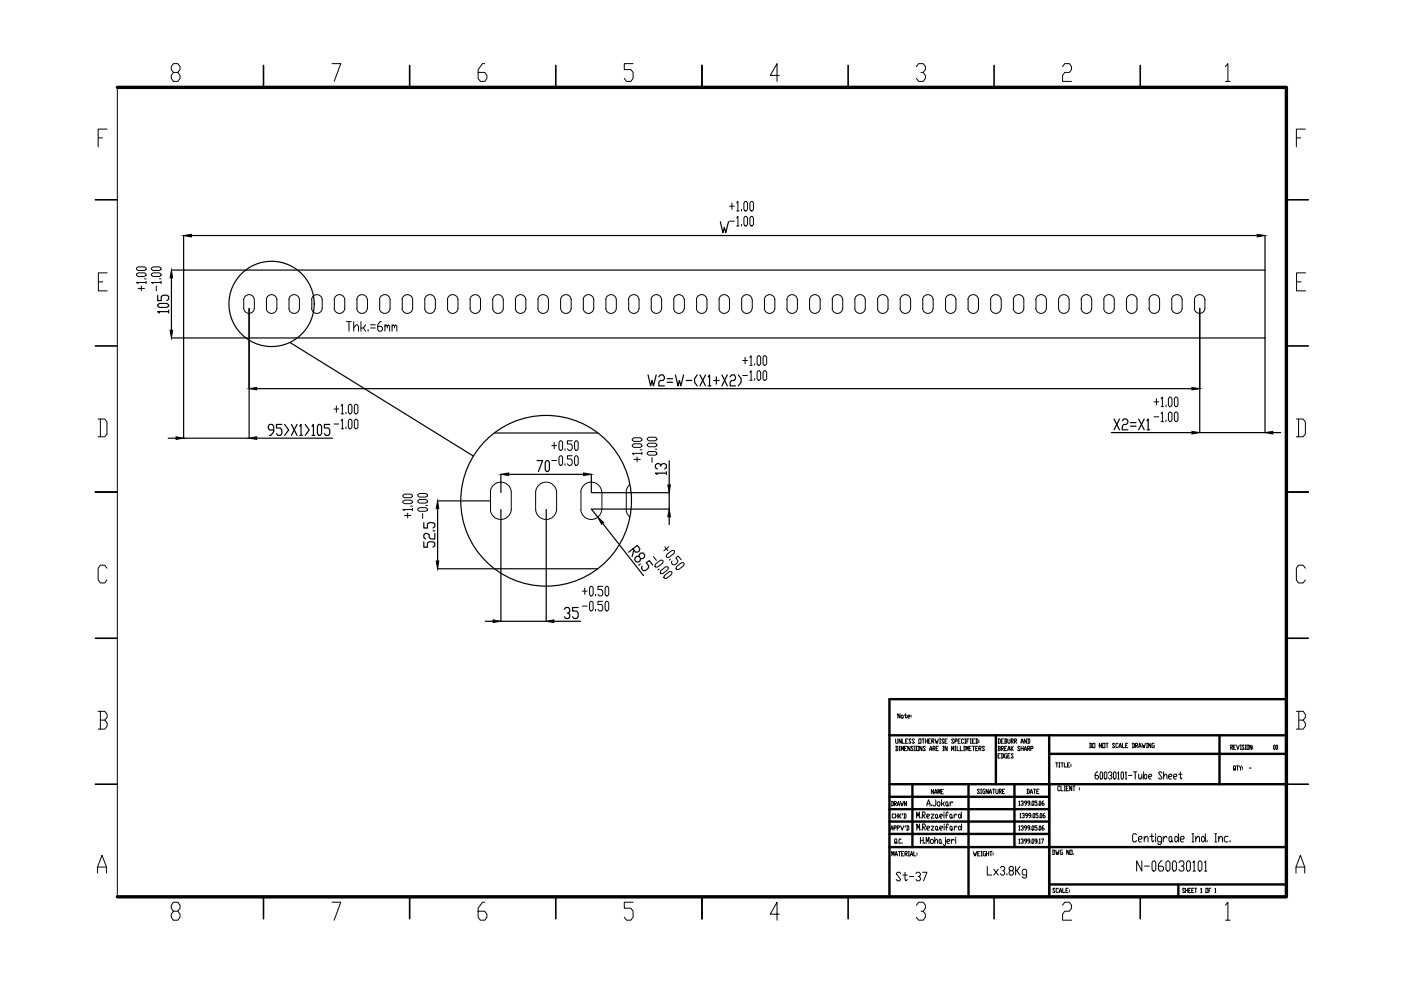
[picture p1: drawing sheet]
<svg xmlns="http://www.w3.org/2000/svg" width="297mm" height="210mm" viewBox="0 0 297 210" stroke-linecap="round" stroke-linejoin="round" font-family="sans-serif">
<!-- layer: 0 -->
<g fill="none" stroke="#000" stroke-width=".21">
<path d="M24.9 18.5v171.6M36.8 15.4l-.5-.6v-.7l.5-.6h.9l.5 .6v.7l-.5 .6h-.9l-.5 .6v.6l.5 .7h.9l.5-.7v-.6l-.5-.6M70.4 13.5h1.8l-1.3 3.8M102.8 13.5h-.5l-.9 1.3v1.8l.4 .7h1l.4-.7v-.6l-.4-.6h-1.4M134.2 13.5h-1.8v1.3h1.4l.4 .6v1.2l-.4 .7h-1l-.4-.7M165.2 16h-1.9l1.4-2.5v3.8M194.3 14.1l.5-.6h.9l.5 .6v.7l-.5 .6h-.4M195.7 15.4l.5 .6v.6l-.5 .7h-.9l-.5-.7M225.3 14.1l.4-.6h1l.5 .6v.7l-.5 .6h-1l-.4 .6v1.3h1.9M259.8 14.1l.5-.6v3.8M259.8 17.3h1M20.8 29.2h.9"/>
<path d="M22.7 27.4h-1.9v3.7M274.9 29.2h.9M276.8 27.4h-1.9v3.7M20.9 59.8h.9M22.7 57.9h-1.8v3.8h1.8M28.9 58.1l.4-.2h1.3l.4 .2v.3l-.4 .2h-1.3l-.4-.2zM28.9 56.8l.4-.2h1.3l.4 .2v.3l-.4 .2h-1.3l-.4-.2zM30.6 59.1h.4M31 59.9h-2.1l.4 .2M31 59.6v.5M32.1 58.1l.4-.2h1.3l.3 .2v.3l-.3 .2h-1.3l-.4-.2zM32.1 56.8l.4-.2h1.3l.3 .2v.3l-.3 .2h-1.3l-.4-.2z"/>
<path d="M33.8 59.1h.3M34.1 59.9h-2l.4 .2M34.1 59.6v.5M154.7 43.7h1M154.7 46.9h1M155.2 43v1.4M156.2 43l.2-.3v2M156.2 46.2l.2-.3v2M156.2 44.7h.5M156.2 47.9h.5M157.2 44.4v.3M157.2 47.6v.3"/>
<path d="M158 42.7h.2l.3 .3v1.4l-.3 .3h-.2l-.3-.3v-1.4zM158 45.9h.2l.3 .3v1.4l-.3 .3h-.2l-.3-.3v-1.4zM159.2 42.7h.3l.3 .3v1.4l-.3 .3h-.3l-.2-.3v-1.4zM159.2 45.9h.3l.3 .3v1.4l-.3 .3h-.3l-.2-.3v-1.4zM274.9 59.8h1M276.8 57.9h-1.9v3.8h1.9M29.3 61.2h1.3M30 60.6v1.1M33.1 60.6v1.1M51.7 63.5v1.9a1.12 1.12 0 0 0 1.1 1 1.12 1.12 0 0 0 1.1-1v-1.9M51.7 63.5a1.12 1.12 0 0 1 1.1-1 1.12 1.12 0 0 1 1.1 1M56.5 63.5a1.12 1.12 0 0 1 1.1-1 1.12 1.12 0 0 1 1.1 1"/>
<path d="M56.5 63.5v1.9M58.7 63.5v1.9a1.12 1.12 0 0 1-1.1 1 1.12 1.12 0 0 1-1.1-1M61.2 63.5a1.12 1.12 0 0 1 1.2-1 1.12 1.12 0 0 1 1.1 1M61.3 63.5v1.9M63.5 63.5v1.9a1.12 1.12 0 0 1-1.1 1 1.12 1.12 0 0 1-1.2-1M66.1 63.5a1.12 1.12 0 0 1 1.1-1 1.12 1.12 0 0 1 1.1 1M66.1 63.5v1.9M68.3 63.5v1.9a1.12 1.12 0 0 1-1.1 1 1.12 1.12 0 0 1-1.1-1M70.9 63.5a1.12 1.12 0 0 1 1.1-1 1.12 1.12 0 0 1 1.1 1M70.9 63.5v1.9M73.1 63.5v1.9a1.12 1.12 0 0 1-1.1 1 1.12 1.12 0 0 1-1.1-1M73.5 68.2h1"/>
<path d="M74 68.2v2M75 69.5l.5-.6h.3l.2 .3v1M75 68.2v2M75.6 65.4a1.12 1.12 0 0 0 1.2 1 1.12 1.12 0 0 0 1.1-1M75.6 63.5a1.12 1.12 0 0 1 1.2-1 1.12 1.12 0 0 1 1.1 1M75.7 63.5v1.9M76.5 68.2v2M77 69.5l.5 .7M77.5 68.9l-.5 .6h-.5M77.9 63.5v1.9M78 69.9v.3M78.6 68.9h1"/>
<path d="M78.6 69.5h1M80.5 63.5a1.12 1.12 0 0 1 1.1-1 1.12 1.12 0 0 1 1.1 1M80.5 63.5v1.9M80.8 68.2h-.2l-.5 .7v1l.2 .3h.5l.3-.3v-.4l-.3-.3h-.7M81.6 69.2l.3-.3 .2 .3v.3M81.6 68.9v1.3M82.1 69.2l.3-.3 .2 .3v1M82.7 63.5v1.9a1.12 1.12 0 0 1-1.1 1 1.12 1.12 0 0 1-1.1-1M83.1 69.2l.3-.3 .2 .3v.3M83.1 68.9v1.3M83.6 69.2l.3-.3 .2 .3v1M85.2 63.5a1.12 1.12 0 0 1 1.2-1 1.12 1.12 0 0 1 1.1 1"/>
<path d="M85.3 63.5v1.9M87.5 63.5v1.9a1.12 1.12 0 0 1-1.1 1 1.12 1.12 0 0 1-1.2-1M90 63.5a1.12 1.12 0 0 1 1.2-1 1.12 1.12 0 0 1 1.1 1M90.1 63.5l-.1 1.9a1.12 1.12 0 0 0 1.2 1 1.12 1.12 0 0 0 1.1-1M92.3 63.5v1.9M94.9 63.5a1.12 1.12 0 0 1 1.1-1 1.12 1.12 0 0 1 1.1 1M94.9 63.5v1.9a1.12 1.12 0 0 0 1.1 1 1.12 1.12 0 0 0 1.1-1v-1.9M99.6 63.5a1.12 1.12 0 0 1 1.2-1 1.12 1.12 0 0 1 1.1 1M99.7 63.5v1.9M101.9 63.5v1.9a1.12 1.12 0 0 1-1.1 1 1.12 1.12 0 0 1-1.2-1M104.5 63.5v1.9a1.12 1.12 0 0 0 1.1 1 1.12 1.12 0 0 0 1.1-1v-1.9M104.5 63.5a1.12 1.12 0 0 1 1.1-1 1.12 1.12 0 0 1 1.1 1"/>
<path d="M109.3 63.5a1.12 1.12 0 0 1 1.1-1 1.12 1.12 0 0 1 1.1 1M109.3 63.5v1.9M111.5 63.5v1.9a1.12 1.12 0 0 1-1.1 1 1.12 1.12 0 0 1-1.1-1M114 63.5a1.12 1.12 0 0 1 1.2-1 1.12 1.12 0 0 1 1.1 1M114.1 63.5v1.9M116.3 63.5v1.9a1.12 1.12 0 0 1-1.1 1 1.12 1.12 0 0 1-1.2-1M118.9 63.5v1.9a1.12 1.12 0 0 0 1.1 1 1.12 1.12 0 0 0 1.1-1v-1.9M118.9 63.5a1.12 1.12 0 0 1 1.1-1 1.12 1.12 0 0 1 1.1 1M123.6 63.5a1.12 1.12 0 0 1 1.2-1 1.12 1.12 0 0 1 1.1 1M123.7 63.5l-.1 1.9a1.12 1.12 0 0 0 1.2 1 1.12 1.12 0 0 0 1.1-1v-1.9M128.4 63.5a1.12 1.12 0 0 1 1.1-1 1.12 1.12 0 0 1 1.2 1M128.5 63.5v1.9"/>
<path d="M130.7 63.5v1.9a1.12 1.12 0 0 1-1.2 1 1.12 1.12 0 0 1-1.1-1M133.3 63.5a1.12 1.12 0 0 1 1.1-1 1.12 1.12 0 0 1 1.1 1M133.3 63.5v1.9M135.5 63.5v1.9a1.12 1.12 0 0 1-1.1 1 1.12 1.12 0 0 1-1.1-1M138 65.4a1.12 1.12 0 0 0 1.2 1 1.12 1.12 0 0 0 1.1-1M138 63.5a1.12 1.12 0 0 1 1.2-1 1.12 1.12 0 0 1 1.1 1M138.1 63.5v1.9M140.3 63.5v1.9M142.8 65.4a1.12 1.12 0 0 0 1.1 1 1.12 1.12 0 0 0 1.2-1M142.8 63.5a1.12 1.12 0 0 1 1.1-1 1.12 1.12 0 0 1 1.2 1M142.9 63.5v1.9M145.1 63.5v1.9"/>
<path d="M147.6 63.5a1.12 1.12 0 0 1 1.2-1 1.12 1.12 0 0 1 1.1 1M147.7 63.5l-.1 1.9a1.12 1.12 0 0 0 1.2 1 1.12 1.12 0 0 0 1.1-1v-1.9M152.4 63.5a1.12 1.12 0 0 1 1.2-1 1.12 1.12 0 0 1 1.1 1M152.5 63.5v1.9M154.7 63.5v1.9a1.12 1.12 0 0 1-1.1 1 1.12 1.12 0 0 1-1.2-1M157.2 65.4a1.12 1.12 0 0 0 1.1 1 1.12 1.12 0 0 0 1.2-1M157.2 63.5a1.12 1.12 0 0 1 1.1-1 1.12 1.12 0 0 1 1.2 1M157.3 63.5v1.9M157.5 76.4h1M157.5 79.6h1M158 75.8v1.3M159 75.8l.2-.4v2.1"/>
<path d="M159 78.9l.2-.3v2M159 77.5h.5M159.5 63.5v1.9M160 77.1v.4M160.8 75.4h.2l.3 .4v1.3l-.3 .4h-.2l-.3-.4v-1.3zM160.8 78.6h.2l.3 .3v1.4l-.3 .3h-.2l-.3-.3v-1.4zM162 75.4h.3l.2 .4v1.3l-.2 .4h-.3l-.2-.4v-1.3zM162 78.6h.3l.2 .3v1.4l-.2 .3h-.3l-.2-.3v-1.4zM162 63.5a1.12 1.12 0 0 1 1.2-1 1.12 1.12 0 0 1 1.1 1M162.1 63.5v1.9M164.3 63.5v1.9a1.12 1.12 0 0 1-1.1 1 1.12 1.12 0 0 1-1.2-1M166.8 63.5a1.12 1.12 0 0 1 1.1-1 1.12 1.12 0 0 1 1.2 1"/>
<path d="M166.9 63.5v1.9M169.1 63.5v1.9a1.12 1.12 0 0 1-1.2 1 1.12 1.12 0 0 1-1.1-1M171.6 63.5v1.9a1.12 1.12 0 0 0 1.2 1 1.12 1.12 0 0 0 1.1-1v-1.9M171.6 63.5a1.12 1.12 0 0 1 1.2-1 1.12 1.12 0 0 1 1.1 1M176.4 63.5a1.12 1.12 0 0 1 1.2-1 1.12 1.12 0 0 1 1.1 1M176.5 63.5l-.1 1.9a1.12 1.12 0 0 0 1.2 1 1.12 1.12 0 0 0 1.1-1v-1.9M181.2 63.5a1.12 1.12 0 0 1 1.1-1 1.12 1.12 0 0 1 1.2 1M181.3 63.5v1.9M183.5 63.5v1.9a1.12 1.12 0 0 1-1.2 1 1.12 1.12 0 0 1-1.1-1M186 63.5a1.12 1.12 0 0 1 1.2-1 1.12 1.12 0 0 1 1.1 1M186.1 63.5v1.9M188.3 63.5v1.9a1.12 1.12 0 0 1-1.1 1 1.12 1.12 0 0 1-1.2-1"/>
<path d="M190.8 63.5a1.12 1.12 0 0 1 1.1-1 1.12 1.12 0 0 1 1.2 1M190.9 63.5v1.9M193.1 63.5v1.9a1.12 1.12 0 0 1-1.2 1 1.12 1.12 0 0 1-1.1-1M195.6 63.5a1.12 1.12 0 0 1 1.1-1 1.12 1.12 0 0 1 1.1 1M195.7 63.5v1.9M197.9 63.5l-.1 1.9a1.12 1.12 0 0 1-1.1 1 1.12 1.12 0 0 1-1.1-1M200.4 63.5a1.12 1.12 0 0 1 1.2-1 1.12 1.12 0 0 1 1.1 1M200.5 63.5v1.9M202.7 63.5v1.9a1.12 1.12 0 0 1-1.1 1 1.12 1.12 0 0 1-1.2-1M205.2 63.5a1.12 1.12 0 0 1 1.1-1 1.12 1.12 0 0 1 1.2 1M205.3 63.5l-.1 1.9a1.12 1.12 0 0 0 1.1 1 1.12 1.12 0 0 0 1.2-1v-1.9M210 65.4a1.12 1.12 0 0 0 1.1 1 1.12 1.12 0 0 0 1.1-1"/>
<path d="M210 63.5a1.12 1.12 0 0 1 1.1-1 1.12 1.12 0 0 1 1.1 1M210 63.5v1.9M212.3 63.5v1.9M214.8 63.5a1.12 1.12 0 0 1 1.1-1 1.12 1.12 0 0 1 1.2 1M214.9 63.5v1.9M217.1 63.5v1.9a1.12 1.12 0 0 1-1.2 1 1.12 1.12 0 0 1-1.1-1M219.6 63.5a1.12 1.12 0 0 1 1.1-1 1.12 1.12 0 0 1 1.2 1M219.7 63.5v1.9M221.9 63.5v1.9a1.12 1.12 0 0 1-1.2 1 1.12 1.12 0 0 1-1.1-1M224.4 63.5v1.9a1.12 1.12 0 0 0 1.2 1 1.12 1.12 0 0 0 1.1-1v-1.9M224.4 63.5a1.12 1.12 0 0 1 1.2-1 1.12 1.12 0 0 1 1.1 1M229.2 63.5a1.12 1.12 0 0 1 1.1-1 1.12 1.12 0 0 1 1.2 1"/>
<path d="M229.3 63.5l-.1 1.9a1.12 1.12 0 0 0 1.1 1 1.12 1.12 0 0 0 1.2-1v-1.9M234 63.5a1.12 1.12 0 0 1 1.1-1 1.12 1.12 0 0 1 1.1 1M234 63.5v1.9M236.2 63.5v1.9a1.12 1.12 0 0 1-1.1 1 1.12 1.12 0 0 1-1.1-1M238.8 63.5v1.9a1.12 1.12 0 0 0 1.2 1 1.12 1.12 0 0 0 1.1-1v-1.9M238.8 63.5a1.12 1.12 0 0 1 1.2-1 1.12 1.12 0 0 1 1.1 1M243.6 63.5a1.12 1.12 0 0 1 1.1-1 1.12 1.12 0 0 1 1.2 1M243.7 63.5v1.9M245.9 63.5v1.9a1.12 1.12 0 0 1-1.2 1 1.12 1.12 0 0 1-1.1-1M248.4 63.5a1.12 1.12 0 0 1 1.1-1 1.12 1.12 0 0 1 1.1 1M248.4 63.5v1.9M250.6 63.5v1.9a1.12 1.12 0 0 1-1.1 1 1.12 1.12 0 0 1-1.1-1"/>
<path d="M253.2 63.5a1.12 1.12 0 0 1 1.1-1 1.12 1.12 0 0 1 1.2 1M253.3 63.5v1.9M255.5 63.5v1.9a1.12 1.12 0 0 1-1.2 1 1.12 1.12 0 0 1-1.1-1M20.8 88.8h1.4l.5 .7v2.5l-.5 .6h-1.4M21.3 88.8v3.8M70.8 86.7h1M70.8 89.9h1M71.3 86v1.4M72.3 86l.3-.3v2M72.3 89.2l.3-.3v2M72.3 87.7h.5M72.3 90.9h.5"/>
<path d="M73.3 87.4v.3M73.3 90.6v.3M74.1 85.7h.3l.2 .3v1.4l-.2 .3h-.3l-.2-.3v-1.4zM74.1 88.9h.3l.2 .3v1.4l-.2 .3h-.3l-.2-.3v-1.4zM75.4 85.7h.2l.3 .3v1.4l-.3 .3h-.2l-.3-.3v-1.4zM75.4 88.9h.2l.3 .3v1.4l-.3 .3h-.2l-.3-.3v-1.4zM117 94.5h1M117 97.6h1M117.5 93.8v1.4M118.8 93.5h.2l.3 .3v1.4l-.3 .3h-.2l-.3-.3v-1.4zM118.8 96.6h.2l.3 .4v1.3l-.3 .4h-.2l-.3-.4v-1.3zM119.8 95.2v.3"/>
<path d="M119.8 98.3v.4M121.3 93.5h-1v.6h.8l.2 .4v.7l-.2 .3h-.5l-.3-.3M121.3 96.6h-1v.7h.8l.2 .3v.7l-.2 .4h-.5l-.3-.4M122.1 93.5h.2l.3 .3v1.4l-.3 .3h-.2l-.3-.3v-1.4zM122.1 96.6h.2l.3 .4v1.3l-.3 .4h-.2l-.3-.4v-1.3zM134.1 94.3l.3-.2h1.3l.4 .2v.3l-.4 .3h-1.3l-.3-.3zM134.1 93.1l.3-.3h1.3l.4 .3v.2l-.4 .3h-1.3l-.3-.3zM134.4 97.4h1.3M135.1 96.9v1M135.7 95.4h.4M136.1 96.1h-2l.3 .3M136.1 95.9v.5"/>
<path d="M137.2 96l.4-.3h1.3l.4 .3v.3l-.4 .2h-1.3l-.4-.2zM137.2 94.2l.4-.2h1.3l.4 .2v.3l-.4 .2h-1.3l-.4-.2zM137.2 92.9l.4-.2h1.3l.4 .2v.3l-.4 .3h-1.3l-.4-.3zM138.2 97v1M138.9 95.2h.4M159 80.6h.5M160 80.3v.3M244.7 85.2h1M244.7 88.4h1M245.2 84.5v1.4M246.2 84.5l.3-.3v2M246.2 87.7l.3-.3v2"/>
<path d="M246.2 86.2h.5M246.2 89.4h.5M247.2 85.9v.3M247.2 89.1v.3M248 84.2h.2l.3 .3v1.4l-.3 .3h-.2l-.3-.3v-1.4zM248 87.4h.2l.3 .3v1.4l-.3 .3h-.2l-.3-.3v-1.4zM249.2 84.2h.3l.3 .3v1.4l-.3 .3h-.3l-.2-.3v-1.4zM249.2 87.4h.3l.3 .3v1.4l-.3 .3h-.3l-.2-.3v-1.4zM274.9 88.8h1.4l.5 .7v2.5l-.5 .6h-1.4M275.3 88.8v3.8M85.4 106.3l.4-.3h1.3l.3 .3v.2l-.3 .3h-1.3l-.4-.3zM85.4 105l.4-.2h1.3l.3 .2v.3l-.3 .2h-1.3l-.4-.2z"/>
<path d="M85.8 109.3h1.3M86.4 108.8v1M87.1 107.3h.3M87.4 108h-2l.4 .3M87.4 107.8v.5M88.6 107.9l.3-.3h1.4l.3 .3v.2l-.3 .3h-1.4l-.3-.3zM88.6 106.2l.3-.3h1.4l.3 .3v.2l-.3 .3h-1.4l-.3-.3zM88.6 104.9l.3-.3h1.4l.3 .3v.2l-.3 .3h-1.4l-.3-.3zM89.6 108.9v1M90.3 107.2h.3M104 108a2.22 2.22 0 0 0 2.2 2.1 2.22 2.22 0 0 0 2.2-2.1M104 104.3a2.22 2.22 0 0 1 2.2-2.1 2.22 2.22 0 0 1 2.2 2.1v3.8"/>
<path d="M104 104.3v3.8M113.6 108.1v-3.8a2.22 2.22 0 0 1 2.2-2.1 2.22 2.22 0 0 1 2.2 2.1v3.8M113.6 108a2.22 2.22 0 0 0 2.2 2.1 2.22 2.22 0 0 0 2.2-2.1M123.1 108a2.22 2.22 0 0 0 2.3 2.1 2.22 2.22 0 0 0 2.2-2.1M123.1 104.3a2.22 2.22 0 0 1 2.3-2.1 2.22 2.22 0 0 1 2.2 2.1M123.2 104.3v3.8M127.6 104.3v3.8M132.7 108l.2 .7 .6 .9M132.8 104.3v3.8M133.5 102.8l-.6 .8-.2 .7M138.5 118l.7 .8M139 119.6l1-.8h.4l.2 .2-.1 .4-1.1 .8-.4 .1-.2-.3z"/>
<path d="M141 115.9l.6 .8M141.4 117.5l1-.8h.5l.1 .2-.1 .4-1.1 .9h-.4l-.1-.2zM141.8 115.9l-1.1 .9M142.1 118.6l-.2 .2M144.4 118.7l-.6-.8-.5 .4 .4 .6-.1 .4-.5 .4h-.4l-.3-.3 .1-.5M22.7 120.5l-.5-.7h-.9l-.5 .7v2.5l.5 .6h.9l.5-.6M123.5 125.3h1M123.5 128.5h1M124 124.7v1.3M125.3 124.3h.2l.3 .4v1.3l-.3 .4h-.2l-.3-.4v-1.3zM125.3 127.5h.2l.3 .3v1.4l-.3 .3h-.2l-.3-.3v-1.4zM126.3 126v.4"/>
<path d="M126.3 129.2v.3M127.8 124.3h-1v.7h.7l.3 .3v.7l-.3 .4h-.5l-.2-.4M127.8 127.5h-1v.7h.7l.3 .3v.7l-.3 .3h-.5l-.2-.3M128.6 124.3h.2l.3 .4v1.3l-.3 .4h-.2l-.3-.4v-1.3zM128.6 127.5h.2l.3 .3v1.4l-.3 .3h-.2l-.3-.3v-1.4zM139.8 120.6l-.3 .2M140.1 121l1-.8h.4l.2 .2-.1 .4-1.1 .8-.4 .1-.1-.3zM140.9 122l1-.8h.5l.1 .2-.1 .4-1.1 .8h-.4l-.2-.2zM143.4 120.2l1.1-.9h.4l.2 .2-.1 .4-1.1 .9h-.4l-.2-.2zM276.8 120.5l-.5-.7h-1l-.4 .7v2.5l.4 .6h1l.5-.6M20.8 150.8h1.4l.5 .7v.6l-.5 .6M21.3 152.7h.9l.5 .6v.7l-.5 .6h-1.4"/>
<path d="M21.3 150.8v3.8M189.9 156.7v.8l.1 .1 .4-.1v-.8M189.9 158.2h.4l.1 .2-.1 .8h-.4M190 158.2v1M190.6 158.2h.2M190.6 159.2h.2M190.7 158.2v1M190.8 151.3v1l-.4-1v1M191.1 156.7v.9l-.5-.9v.9M191.1 159.2v-1l.2 .7 .2-.7v1M191.2 151.6h.2l.1 .2-.1 .5-.4-.2zM191.3 156.7v.9h.5"/>
<path d="M191.8 158.7h.2M191.8 151.6h.4M192 151.3v.8l.1 .2 .1-.2M192 157.1h.2M192.2 158.2h-.4v1h.4M192.4 151.9h.4v-.3l-.4 .2 .2 .5h.2M192.5 156.7h-.5v.9h.5M192.9 158.2v1l-.4-1v1M193.2 156.8l-.2-.1-.3 .1 .5 .7-.2 .1-.3-.1M193.2 151.6v.2M193.2 151.9v.2M193.6 158.4l-.3-.2-.1 .2 .4 .6-.1 .2-.3-.2"/>
<path d="M193.9 156.8l-.4-.1-.1 .1 .5 .7-.2 .1-.3-.1M193.9 158.2h.2M193.9 159.2h.2M194 158.2v1M194.3 158.2h.5v1h-.5zM194.8 156.7h.5v.9h-.5zM195.5 158.2v1l-.5-1v1M195.5 156.7h.4M195.7 156.7v.9M196.2 158.4l-.4-.2-.1 .2 .5 .6-.1 .2h-.3l-.1-.2M196.2 157.1h.4M196.2 156.7v.9"/>
<path d="M196.6 156.7v.9M196.9 157.1h.2M197.1 159.2l.2-1 .3 1M197.1 158.9h.5M197.3 156.7h-.4v.9h.4M197.6 157.1h.3v-.4h-.3v.9M197.7 157.1l.3 .5M197.8 158.7h.3l.2-.2-.2-.3h-.3v1M197.9 158.7l.4 .5M198.3 156.7l.2 .9 .1-.5 .1 .5 .3-.9M198.5 158.7h.2M199 158.2h-.5v1h.5"/>
<path d="M199.2 157.6h.2M199.2 156.7h.2M199.3 156.7v.9M199.9 158.2h.2M199.9 159.2h.2M200 158.2v1M200.1 156.8l-.1-.1-.3 .1 .4 .7-.1 .1-.3-.1M200.3 157.1h.3M200.8 156.7h-.5v.9h.5M200.8 158.2v1l-.5-1v1M201.7 159.2v-1l.3 .7 .2-.7v1M202.2 156.8l-.1-.1-.4 .1 .5 .7-.1 .1-.4-.1"/>
<path d="M202.5 157.1l.4-.1-.1-.3h-.3v.9M202.5 158.2h.2M202.5 159.2h.2M202.6 158.2v1M202.9 158.2v1h.5M203.1 157.1h.3M203.6 156.7h-.5v.9h.5M203.6 158.2v1h.5M204.3 156.8l-.1-.1h-.3v.1v.8l.4-.1M204.3 158.2h.2M204.3 159.2h.2M204.4 158.2v1"/>
<path d="M204.5 157.6h.3M204.5 156.7h.3M204.7 156.7v.9M204.8 159.2v-1l.2 .7 .3-.7v1M205 157.1h.3M205.5 156.7h-.5v.9M205.5 158.7h.2M205.7 157.6h.2M205.7 156.7h.2M205.8 156.7v.9M205.9 158.2h-.4v1h.4M206.2 157.1h.2"/>
<path d="M206.2 158.2h.5M206.4 158.2v1M206.7 156.7h-.5v.9h.5M206.9 156.7h.3l.1 .1v.7l-.4 .1M206.9 158.7h.2M207 156.7v.9M207.3 158.2h-.4v1h.4M207.5 158.7h.4v-.5h-.4v1M207.5 157v.1M207.5 157.3v.2M207.7 158.7l.3 .5M208.7 158.4l-.3-.2-.1 .2 .4 .6-.1 .2-.3-.2"/>
<path d="M211.6 156.7h.3l.2 .1v.7l-.5 .1M211.6 158.2h.3l.2 .2-.2 .3M211.7 158.7h.2l.2 .3-.2 .2h-.3M211.7 156.7v.9M211.7 158.2v1M212.1 159.8h-.5v.9h.5M212.3 158.7h.3l.2-.2-.2-.3h-.3v1M212.3 159.8l.5 .1v.7l-.2 .1h-.3M212.3 157.1h.2M212.4 158.7l.4 .5M212.4 159.8v.9M212.8 156.7h-.5v.9h.5"/>
<path d="M213 156.7h.3l.2 .1-.2 .3M213 158.7h.2M213.1 157.1h.2l.2 .4-.5 .1M213.1 156.7v.9M213.5 158.2h-.5v1h.5M213.5 159.8l-.5 .1 .1 .8h.4v-.4h-.2M213.7 156.7v.8l.1 .1 .4-.1v-.8M213.7 159.2l.2-1 .3 1M213.7 158.9h.5M214.2 159.8h-.5v.9h.5M214.4 157.1h.3v-.4h-.3v.9M214.4 158.2v1"/>
<path d="M214.5 157.1l.3 .5M214.5 158.7l.3 .5M214.8 158.2l-.4 .5M214.8 159.9l-.1-.1-.3 .1 .4 .7-.1 .1h-.2l-.1-.1M215.1 157.1l.4-.1-.1-.3h-.3v.9M215.2 157.1l.3 .5M216.2 158.4l-.1-.2-.3 .2 .4 .6-.1 .2-.3-.2M216.5 157.6l.2-.9 .2 .9M216.5 158.7h.4M216.5 157.3h.4M216.5 158.2v1M216.9 158.2v1"/>
<path d="M217.2 159.2l.2-1 .2 1M217.2 158.9h.4M217.6 156.7v.9l-.4-.9v.9M217.9 156.7h.3l.1 .1v.7l-.4 .1M217.9 158.7h.3l.1-.2-.1-.3h-.3v1M218 156.7v.9M218 158.7l.3 .5M218.6 158.7h.3v-.5h-.3v1M231 157.6h.3l.2 .2v.6l-.2 .1h-.3M231.1 157.6v.9M231.7 157.6h.4v.9h-.4zM233.5 157.6v.9l-.4-.9v.9"/>
<path d="M233.8 157.6h.5v.9h-.5zM234.5 157.6h.4M234.7 157.6v.9M236.3 157.8l-.3-.2-.1 .2 .4 .6-.1 .1-.3-.1M237.1 157.8l-.2-.2h-.2l-.1 .2 .1 .7 .4-.1M237.3 158.5l.2-.9 .2 .9M237.3 158.2h.4M238 157.6v.9h.4M238.7 158.1h.2M239.1 157.6h-.4v.9h.4M240.1 157.6h.3l.1 .2v.6l-.1 .1h-.3M240.2 157.6v.9"/>
<path d="M240.7 158.1h.4v-.5h-.4v.9M240.9 158.1l.3 .4M241.5 158.5l.2-.9 .2 .9M241.5 158.2h.4M242.1 157.6l.3 .9 .1-.4 .1 .4 .3-.9M243.1 157.6h.2M243.1 158.5h.2M243.2 157.6v.9M244 157.6v.9l-.5-.9v.9M244.7 157.6h-.4l-.1 .2 .1 .7h.4v-.4h-.1M260.9 158.4h.4v-.4h-.4v.9M261.1 158.4l.3 .5"/>
<path d="M261.6 158.4h.2M261.9 158h-.3v.9h.3M262.2 158l.3 .9 .2-.9M263 158.9h.2M263 158h.2M263.1 158v.9M263.8 158.1l-.1-.1-.3 .1 .4 .6-.1 .2-.3-.2M264 158.9h.2M264 158h.2M264.1 158v.9M264.4 158h.4v.9h-.4zM265.4 158v.9l-.4-.9v.9"/>
<path d="M265.6 158.3v.1M265.6 158.6v.1M270 158.1l.2-.1 .2 .1-.2 .8-.2-.2zM270.7 158l.2 .1-.2 .8-.2-.2zM274.9 150.8h1.4l.5 .7v.6l-.5 .6M275.4 152.7h.9l.5 .6v.7l-.5 .6h-1.4M275.4 150.8v3.8M188.8 176l.3-.9 .2 .9M188.8 175.7h.5M189 169.9h.3l.1 .2v.6l-.1 .1h-.3M189.1 169.9v.9M189.6 175.5h.3l.1-.1-.1-.3h-.3v.9"/>
<path d="M189.6 170.4l.5-.1-.2-.4h-.3v.9M189.6 172.7l-.1-.2-.3 .2 .1 .8 .3-.2M189.7 170.4l.4 .4M189.9 178.5l.1 .2-.2 .1v-.9l.3 .1-.1 .7 .1 .1M189.9 172.5v1M189.9 173h.5M190.2 175.5h.4l.1-.1-.1-.3h-.4v.9M190.3 170.8l.2-.9 .2 .9M190.3 170.5h.4M190.4 172.5v1M190.4 178.7v.1M190.6 172.5v1"/>
<path d="M190.7 173l.3 .5M190.9 169.9l.2 .9 .1-.4 .1 .4 .2-.9M191 175.1l.3 .9 .3-.9M191 172.5l-.4 .5M191 178v-.1h-.3l-.1 .1v.7l.1 .1 .3-.1M191.3 178.7v.1M191.4 172.5l-.1 .3M191.6 172.5h.4l.1 .2v.6l-.1 .2h-.4M191.8 172.5v1M192 175.1l-.1 .3M192.2 169.9v.9l-.4-.9v.9M192.2 175.1h.4l.1 .1v.6l-.1 .2h-.4"/>
<path d="M192.3 175.1v.9M194.3 173.5v-1.3l.3 .8 .3-.8v1.3M194.4 176v-1.3l.3 .9 .3-.9v1.3M195.1 177.5v1.3M195.1 178.2h.6M195.3 173.3v.2M195.3 175.8v.2M195.6 172.8h.4l.2-.2-.2-.4h-.4v1.3M195.6 175.4h.4l.2-.2-.2-.5h-.4v1.3M195.7 172.8l.5 .7M195.7 177.5v1.3M195.7 175.4l.5 .6"/>
<path d="M196 178.6v.2M196.4 178.8v-1.3l.3 .9 .3-.9v1.3M196.5 173h.4l.2-.2-.2-.2h-.3l-.1 .2 .1 .7h.3M196.5 175.6h.5l.1-.2-.1-.2h-.3l-.2 .2v.4l.2 .2h.3M196.5 170.9v-.5l.4-.8 .3 1.3M196.5 170.4h.7M197.4 172.6h.6l-.6 .9h.6M197.4 175.2h.6l-.6 .8h.6M197.4 178h.3l.2 .2v.4l-.2 .2h-.3l-.1-.2v-.4zM197.5 170.6v.3M197.9 167.4v.9l-.4-.9v.9M198.2 168.3l.2-.9 .3 .9"/>
<path d="M198.2 178.4l.3-.4h.2l.1 .8M198.2 168h.5M198.2 177.5v1.3M198.4 169.6v1l-.2 .3h-.3l-.1-.3M198.5 172.6l.3 .2v.5l-.2 .2-.3-.2v-.5zM198.5 175.2l.3 .2-.1 .6-.3-.2zM198.8 173.3l.1 .2M198.8 175.8l.2 .2M198.9 168.3v-.9l.2 .6 .2-.6v.9M198.9 170h.3l.1 .2-.1 .7h-.3l-.2-.3v-.4zM199.2 173h.5l.1-.2-.1-.2h-.3l-.2 .2 .2 .7h.3M199.2 175.6h.5l.2-.2-.2-.2h-.3l-.2 .2v.4l.2 .2h.3"/>
<path d="M199.2 178l.3 .2-.1 .6-.3-.2zM199.5 167.8h.3M199.5 178.6l.2 .2M199.6 169.6v1.3M199.9 170.4l.3 .5M200 167.4h-.5v.9h.5M200.1 172.2v.2M200.1 172.6v.9M200.2 174.7v.2M200.2 175.2v.8M200.2 170l-.3 .4h-.3M200.5 178v1.1l-.2 .2-.3-.2"/>
<path d="M200.5 177.5v.2M200.5 172.8h.4M200.5 175.4h.4M200.7 170l.3 .2-.1 .7-.4-.3v-.4zM200.8 178.4h.4l.2-.2-.2-.2h-.3l-.1 .2v.4l.1 .2h.3M201 170.6l.2 .3M201.1 172.4l-.2-.2-.3 .2v1.1M201.1 174.9l-.2-.2h-.1l-.2 .2v1.1M201.5 170v.9M201.5 172.6l.3 .2v.5l-.1 .2-.3-.2v-.5zM201.5 175.2l.4 .2v.4l-.2 .2-.3-.2zM201.7 178v.8"/>
<path d="M201.8 173.3l.2 .2M201.9 175.8l.1 .2M202 170.2l-.3-.2-.2 .4M202.3 172.6v.9M202.3 178.2l-.3-.2-.3 .4M202.3 175.2v.8M202.6 177.5v.2M202.6 178v.8M202.9 172.8l-.3-.2-.3 .4M202.9 175.4l-.3-.2-.3 .4M203.4 172.6h.1l.3 .4-.3 .5-.3-.2zM203.4 175.2l.5 .4-.4 .4-.3-.2v-.4z"/>
<path d="M203.8 172.2v1.3M203.9 174.7v1.3M207.7 167.5l-.4-.2-.1 .2 .5 .6-.2 .2-.3-.2M207.9 167.3h.2M207.9 168.3h.2M208 167.3v1M208.8 167.3h-.3l-.1 .2 .1 .8h.3l-.1-.5M209.5 167.3v1l-.4-1v1M209.7 168.3l.3-1 .2 1M209.7 168h.5M210.5 167.3h.4M210.7 167.3v1"/>
<path d="M211.1 167.3l.2 1h.2l.1-.2v-.8M211.6 160.3h.2M211.9 167.8h.3l.1-.2-.1-.3h-.3v1M212 167.8l.3 .5M212.5 167.8h.3M213 167.3h-.5v1h.5M213.7 160.3h.2M216 170l.1-.2v1M216 175.2l.1-.1v.9M216 178l.1-.1v.9M216 170.8h.3M216 176h.3"/>
<path d="M216 178.8h.3M216.3 172.6l.1-.1v.9M216.3 173.4h.2M216.5 170l.4-.2v.3l-.2 .2M216.5 175.2l.4-.1v.3l-.2 .1M216.5 178l.4-.1v.3l-.2 .1M216.7 172.6l.4-.1 .1 .3-.3 .1M216.9 170.3v.5l-.4-.2M216.9 175.5v.5l-.4-.1M216.9 178.3v.5l-.4-.1M217.1 172.9v.5l-.4-.1M217.7 170.3h-.4l-.1-.2 .1-.3 .4 .2v.5l-.4 .3"/>
<path d="M217.7 175.5l-.5-.1 .1-.3 .4 .1v.5l-.4 .3M217.7 178.3l-.5-.1 .1-.3 .4 .1v.5l-.4 .3M217.7 167.3h.4l.1 .2v.6l-.1 .2h-.4M217.8 167.3v1M217.9 172.9l-.5-.1 .1-.3 .4 .1v.5l-.4 .3M218.3 170.3h-.3l-.1-.2 .1-.3h.3v.2v.5l-.3 .3M218.3 175.5l-.4-.1 .1-.3h.3v.1v.5l-.3 .3M218.3 178.3l-.4-.1 .1-.3h.3v.1v.5l-.3 .3M218.4 168.3l.3-1 .2 1M218.4 168h.5M218.6 172.9l-.5-.1 .1-.3h.3l.1 .1v.5l-.4 .3M218.6 170.6v.2"/>
<path d="M218.6 175.9v.1M218.6 178.7v.1M218.8 173.3v.1M218.9 169.8l.3 .2-.1 .8-.3-.2zM218.9 175.1l.3 .1-.1 .8-.3-.1zM218.9 177.9l.3 .1-.1 .8-.3-.1zM219.1 172.5l.3 .1-.1 .8-.3-.1zM219.1 167.3h.5M219.4 167.3v1M219.8 167.8h.3M219.9 169.8h-.5v.3h.3l.2 .2-.2 .5-.3-.2M219.9 175.1h-.5v.3l.5 .1-.2 .5-.3-.1"/>
<path d="M219.9 178.3l-.5-.1 .1-.3 .4 .1v.5l-.4 .3M220.1 172.5h-.5v.3l.5 .1-.2 .5-.3-.1M220.1 170.6v.2M220.1 175.9v.1M220.1 178.7v.1M220.3 167.3h-.5v1h.5M220.3 178l.2-.1v.9M220.3 173.3v.1M220.3 178.8h.2M220.5 169.8l.2 .2-.2 .8-.2-.2zM220.5 175.1l.2 .1-.2 .8-.2-.1zM220.7 172.5l.2 .1-.1 .8-.3-.1z"/>
<path d="M220.8 177.9h.5l-.4 .9M221.3 169.8l-.4 .3 .1 .7h.3l.1-.3-.1-.2h-.4M221.3 175.1l-.4 .3v.5l.4 .1 .1-.3-.1-.2h-.4M221.5 172.5l-.4 .3v.5l.2 .1 .3-.1-.1-.4h-.4M223.8 161.7h.5M224.1 161.7v.9M224.5 161.7h.2M224.5 162.6h.2M224.6 161.7v.9M224.7 166.8l-.1-.1-.3 .1v.7l.1 .2 .3-.2M224.9 166.7v1h.5M224.9 161.7h.5"/>
<path d="M225.2 161.7v.9M225.7 161.7v.9h.4M225.7 166.7h.2M225.7 167.7h.2M225.7 166.7v1M226.1 167.2h.2M226.3 162.2h.3M226.6 166.7h-.5v1h.5M226.8 161.7h-.5v.9h.5M227.1 162v.2M227.1 162.3v.2M227.2 166.7v1l-.4-1v1"/>
<path d="M227.5 166.7h.5M227.7 166.7v1M228.8 167v.2M228.8 167.3v.2M232.7 163.6h-.2l-.3 .6v.7l.2 .3h.3l.2-.3-.2-.5h-.5M233.4 163.6l.4 .3v1l-.2 .3-.4-.3v-1zM234.3 163.6l.4 .3v1l-.2 .3-.4-.3v-1zM235 163.9l.2-.3h.3l.2 .3v.3l-.3 .2M235.5 164.4l.2 .3-.2 .5h-.3l-.2-.3M236.2 163.6l.4 .3v1l-.2 .3-.3-.3v-1zM237 163.9l.1-.3v1.6M237 165.2h.3"/>
<path d="M237.9 163.6l.3 .3v1l-.2 .3-.3-.3v-1zM238.6 163.9l.1-.3v1.6M238.6 165.2h.3M239.3 164.4h.7M240.3 163.6h.7M240.7 163.6v1.6M240.9 177l-.1-.2h-.4l-.3 .2v1.2l.3 .3h.4l.1-.3M241.4 177.9h.6l.2-.3-.2-.3h-.4l-.2 .3v.6l.2 .3h.4M241.4 164.2v.7l.2 .3h.2l.3-.5M242.1 164.2v1M242.5 163.6v1.6M242.6 177.9l.4-.6h.2l.2 .3v.9"/>
<path d="M242.6 177.3v1.2M242.8 164.2l.3 .2v.5l-.1 .3h-.2l-.3-.5zM243.5 164.7h.5l.2-.3-.2-.2h-.3l-.2 .2v.5l.2 .3h.3M243.8 177.3h.8M244.2 176.8v1.4l.2 .3 .2-.3M245 176.8v.2M245 177.3v1.2M246.2 178.5h-.6l-.2-.3v-.6l.2-.3h.4l.2 .3v1.2l-.2 .3h-.4l-.2-.3M246.4 163.9l-.2-.3h-.4l-.2 .3 .8 1-.2 .3h-.4l-.2-.3M246.6 177.3v1.2M246.7 164.7l.3-.5h.3l.1 .2v.8M246.7 163.6v1.6"/>
<path d="M247.4 177.6l-.1-.3h-.3l-.4 .6M247.8 164.7h.5l.2-.3-.2-.2h-.4l-.1 .2v.5l.1 .3h.4M248.1 177.3h.2l.1 .3v.6l-.1 .3h-.2l-.3-.3v-.6zM248.4 178.2l.3 .3M248.8 164.7h.6l.1-.3-.1-.2h-.4l-.2 .2v.5l.2 .3h.4M249.2 177.3h.3l.4 .6-.4 .6h-.3l-.1-.3v-.6zM249.9 164.2h.7M249.9 176.8v1.7M250.3 163.6v1.3l.1 .3 .2-.3M250.3 177.9h.6l.2-.3-.2-.3h-.4l-.2 .3v.6l.2 .3h.4M252.7 176.8h.4M252.7 178.5h.4"/>
<path d="M252.9 176.8v1.7M253.5 177.9l.4-.6h.2l.2 .3v.9M253.5 177.3v1.2M254.9 177.3h.2l.5 .6-.5 .6h-.2l-.2-.3v-.6zM255.6 176.8v1.7M255.9 178.2v.3M257.6 176.8h.4M257.6 178.5h.4M257.8 176.8v1.7M258.4 177.9l.4-.6h.2l.2 .3v.9M258.4 177.3v1.2M260.4 177.3h-.6l-.2 .3v.6l.2 .3h.6"/>
<path d="M260.8 178.2v.3M261.7 163l.1 .1-.2 .2v-.9l.3 .1-.1 .6 .1 .2M262.2 162.4h.4M262.4 162.4v.9M262.8 162.4l.2 .9M263.2 162.4l-.2 .4M263.4 162.7v.1M263.4 163v.1M264.9 162.8h.4M20.7 185.1v-1.3l.9-2.5 1 2.5v1.3M20.7 183.8h1.9M36.8 193.2l-.5-.6v-.7l.5-.6h.9l.5 .6v.7l-.5 .6h-.9l-.5 .6v.7l.5 .6h.9l.5-.6v-.7l-.5-.6"/>
<path d="M70.4 191.3h1.8l-1.3 3.8M102.8 191.3h-.5l-.9 1.3v1.9l.4 .6h1l.4-.6v-.7l-.4-.6h-1.4M134.2 191.3h-1.8v1.3h1.4l.4 .6v1.3l-.4 .6h-1l-.4-.6M165.2 193.8h-1.9l1.4-2.5v3.8M189.1 181.5v-1l.2 .7 .3-.7v1M189.8 181.5l.2-1 .2 1M189.8 181.2h.4M190.5 180.5h.5M190.7 180.5v1M191 185.2l-.3-.3h-.4l-.3 .3 1 1.3-.3 .3h-.4l-.3-.3M191.2 181h.2M191.4 185.5h.9"/>
<path d="M191.6 180.5h-.4v1h.4M191.9 181h.3l.1-.2-.1-.3h-.3v1M191.9 184.9v1.6l.2 .3 .2-.3M192 181l.3 .5M192.6 180.5h.2M192.6 181.5h.2M192.7 180.5v1M192.8 185.8h.9M193 181.5l.3-1 .2 1M193 181.2h.5M193.7 180.5v1h.5M194.2 185.2l.2-.3h.5l.2 .3v.3l-.2 .3h-.2"/>
<path d="M194.3 191.9l.5-.6h.9l.5 .6v.7l-.5 .6h-.4M194.4 180.8v.2M194.4 181.2v.1M194.9 185.8l.2 .4v.3l-.2 .3h-.5l-.2-.3M195.6 184.9h.9l-.7 1.9M195.7 193.2l.5 .6v.7l-.5 .6h-.9l-.5-.6M206.4 180.5l.2 1 .1-.5 .1 .5 .3-1M207.3 181h.2M207.8 180.5h-.5v1h.5M208 180.5h.2M208 181.5h.2M208.1 180.5v1"/>
<path d="M208.9 180.5h-.3l-.1 .2 .1 .8h.3v-.5h-.1M209.2 181h.4M209.2 180.5v1M209.3 183.7v1.8h1M209.6 180.5v1M209.9 180.5h.4M210.1 180.5v1M210.6 180.8v.2M210.6 181.2v.1M210.7 184.3l1 1.2M211.7 184.3l-1 1.2M212.1 184l.2-.3h.5l.2 .6-.2 .3h-.2"/>
<path d="M212.8 184.6l.2 .3-.2 .6h-.5l-.2-.3M213.5 185.2v.3M214.2 184.6l-.3-.3v-.3l.3-.3h.5l.2 .6-.2 .3h-.5l-.3 .3v.3l.3 .3h.5l.2-.3-.2-.6M215.3 183.7v1.8M215.6 184.6l.7 .9M216.3 183.7l-.7 .9h-.3M217.7 185.5h-.7l-.3-.3v-.6l.3-.3h.5l.2 .3v1.3l-.2 .3h-.5l-.3-.3M223.2 180.2h.3l.1 .2v.6l-.1 .2h-.3M223.3 180.2v1M223.7 188.5l-.1-.2-.4 .2 .5 .6-.1 .2-.4-.2M223.8 180.2l.3 1 .1-.5 .1 .5 .2-1M224.4 188.5l-.1-.2-.4 .2v.6l.2 .2 .3-.2"/>
<path d="M224.6 189.3l.3-1 .2 1M224.6 189h.5M225.2 180.2h-.3l-.1 .2 .1 .8h.3v-.5h-.1M225.3 191.9l.4-.6h1l.5 .6v.7l-.5 .6h-1l-.4 .6v1.3h1.9M225.3 188.3v1h.5M226 188.8h.3M226.5 188.3h-.5v1h.5M226.6 180.2v1l-.4-1v1M226.7 188.7v.1M226.7 189v.1M226.9 180.2h.4v1h-.4zM227.6 181v.2"/>
<path d="M242.1 182.5v2.2l-1.1-2.2v2.2M242.6 183.6h1.1M244.5 182.5h.3l.3 .4v1.4l-.3 .4h-.3l-.3-.4v-1.4zM246.4 182.5h-.2l-.6 .7v1.1l.3 .4h.5l.3-.4v-.3l-.3-.4h-.8M247.5 182.5h.3l.3 .4v1.4l-.3 .4h-.3l-.3-.4v-1.4zM248.9 182.5h.2l.3 .4v1.4l-.3 .4h-.2l-.3-.4v-1.4zM250 182.9l.2-.4h.6l.2 .4v.3l-.2 .4h-.3M250.8 183.6l.2 .4v.3l-.2 .4h-.6l-.2-.4M251.1 188.5v-.2l-.4 .2 .4 .6v.2l-.4-.2M251.4 188.8h.4M251.4 188.3v1M251.8 182.5h.3l.3 .4v1.4l-.3 .4h-.3l-.2-.4v-1.4z"/>
<path d="M251.8 188.3v1M252 188.8h.3M252.5 188.3h-.5v1h.5M252.7 188.8h.2M252.9 182.9l.3-.4v2.2M252.9 184.7h.6M253.1 188.3h-.4v1h.4M253.3 188.3h.4M253.5 188.3v1M254.3 182.5h.2l.3 .4v1.4l-.3 .4h-.2l-.3-.4v-1.4zM254.6 188.5l.1-.2v1M254.6 189.3h.2"/>
<path d="M255.4 182.9l.2-.4v2.2M255.4 184.7h.5M255.7 188.3h.4v1h-.4zM256.3 188.8h.2M256.7 188.3h-.4v1M257.6 188.5l.1-.2v1M257.6 189.3h.2M259.8 191.9l.5-.6v3.8M259.8 195.1h1M274.8 185.1v-1.3l.9-2.5 .9 2.5v1.3M274.8 183.8h1.8"/>
</g>
<g fill="none" stroke="#000" stroke-width=".25">
<path d="M36.4 57.3h2.5M36.4 58.9v11.1M38.9 57.3h229.3v14.4h-229.3zM38.9 49.9v7.3M40.6 49.9h226M152.7 47l.6 2.3 .3-1.1 .3 1.1 .6-2.3M268.2 49.9v7.3M33.4 64.6l.4-.3h1.6l.4 .3v.3l-.4 .3h-1.6l-.4-.3zM33.4 62.6v1.1h.8v-.8l.4-.3h.8l.4 .3v.5l-.4 .3M35.8 66.1h-2.4l.4 .3M35.8 65.8v.6M36.4 71.7h2.5"/>
<path d="M52.8 65.4v27.5h-13.9v-21.2M61.5 72.6l38.9 24.1M137.4 79.5l.6 2.3 .2-1.1 .3 1.1 .6-2.3M139.7 79.9l.3-.4h.6l.3 .4v.4l-.3 .4h-.6l-.3 .4v.7h1.2M143.2 79.5l.5 2.3 .3-1.1 .3 1.1 .6-2.3M147.8 79.5l-.5 .8v.8l.5 .7M148.4 79.5l1.2 2.3M149.6 79.5l-1.2 2.3M150.1 79.9l.3-.4v2.3M151.9 79.9v1.5M153.1 79.5l1.1 2.3M154.2 79.5l-1.1 2.3"/>
<path d="M154.8 79.9l.3-.4h.6l.2 .4v.4l-.2 .4h-.6l-.3 .4v.7h1.1M156.5 79.5l.6 .8v.8l-.6 .7M254.4 65.4v26.3h13.8v-20M35.7 92.9h1.6M54.4 92.9h16.1M54.4 82.4h198.3M58 91.2h-.9l-.2-.5v-.3l.2-.4h.6l.3 .4v1.2l-.6 .7h-.3M59.8 90h-1.2v.7h.9l.3 .5v.7l-.3 .4h-.6l-.3-.4M60.4 90l.8 1.2-.8 1.1M61.8 90l1.2 2.3M63 90l-1.2 2.3M63.5 90.4l.3-.4v2.3"/>
<path d="M63.5 92.3h.6M64.7 90l.9 1.2-.9 1.1M66.2 90.4l.2-.4v2.3M66.2 92.3h.5M67.6 90h.3l.3 .4v1.5l-.3 .4h-.3l-.3-.4v-1.5zM69.9 90h-1.1v.7h.8l.3 .5v.7l-.3 .4h-.5l-.3-.4M104.8 91.8h21.9M113.9 97.6h1.1l-.8 2.4M115.9 97.6h.3l.3 .4v1.6l-.3 .4h-.3l-.3-.4v-1.6zM140.1 98.9v-.3l-.4-.3h-.4l-.3 .3v.6l.3 .2M140.1 98.6l.4-.3h.4l.4 .3v.6l-.4 .2M141.5 80.3h1.1"/>
<path d="M141.5 81.1h1.1M141.9 97.7v5.1M145.5 80.7h1.2M150.1 81.8h.6M151.3 80.7h1.2M235.6 91.7h17.1M236.2 88.8l1.1 2.3M237.3 88.8l-1.1 2.3M237.9 89.2l.3-.4h.6l.3 .4v.4l-.3 .4h-.6l-.3 .4v.7h1.2M239.7 89.6h1.2M239.7 90.4h1.2M241.4 88.8l1.2 2.3"/>
<path d="M242.6 88.8l-1.2 2.3M243.2 89.2l.2-.4v2.3M243.2 91.1h.5M269.9 91.7h1.6M89.9 114.9v1.1h.7v-.9l.4-.2h.8l.4 .2v.6l-.4 .3M89.9 110.8v1.2h.7v-.9l.4-.3h.8l.4 .3v.6l-.4 .3M91.8 112.6h.4M92.2 113.1v1.2h-.8l-.4-.3v-.6l-.4-.3h-.4l-.3 .3v.6l.3 .3M92.8 106.2h11.1M92.8 107.9v11M106.2 108v23.7h9.6v-23.7M106.2 100.6v3.8"/>
<path d="M107.9 100.6h15.8M125.4 100.6v3.8M125.4 107.9l1.4 1.8M125.5 104.5h16.4v3.4h-16.4M127.8 111l8.6 11M134.2 116.4l.5 .7 .5-.1 .3-.2 .2-.4-.6-.8-1.8 1.5M134.4 116.6l-.4 1.4M135.5 118l.1-.5 .3-.3h.5l.3 .5-.1 .5-.3 .2h-.5l-.3-.4h-.5l-.3 .2-.1 .5 .3 .5h.5l.3-.3 .1-.5M135.7 119.6l-.2 .2M138.4 119.8l-.7-.9-.7 .4 .6 .7-.2 .5-.6 .5h-.5l-.3-.5 .1-.5M141.3 100.3h-2.3l.3 .3M141.3 100v.6"/>
<path d="M141.9 109.6v1.6M92.8 120.6h12M102.9 131.7h1.6M104.8 120.6h21.9M117.4 131.7h5.7M119.7 129.2l.3-.4h.6l.2 .4v.4l-.2 .4h-.3M120.6 130l.2 .4v.4l-.2 .3h-.6l-.3-.3M122.6 128.8h-1.2v.8h.9l.3 .4v.8l-.3 .3h-.6l-.3-.3"/>
<circle cx="57.6" cy="64.4" r="9"/>
<circle cx="115.8" cy="106.2" r="18.1"/>
</g>
<g fill="none" stroke="#000" stroke-width=".51">
<path d="M188.6 155.9h84.1M211.1 155.9v10.4M222.4 155.9v34.2M222.4 159.8h50.3M258.6 155.9v10.4M272.7 148.2h-84.1v41.8M188.6 179.6h84.1M188.6 166.3h84.1M188.6 176.8h33.8M188.6 174.2h33.8M188.6 171.6h33.8M188.6 168.9h33.8"/>
<path d="M193.4 166.3v13.3M205.3 166.3v23.7M215.1 166.3v13.3M222.4 187.5h50.3M249.8 187.5v2.6"/>
</g>
<path d="M24.9 18.5h247.8v171.6h-247.8" fill="none" stroke="#000" stroke-width=".72"/>
<g fill="none" stroke="#000" stroke-width=".34">
<path d="M55.9 13.9v4.6M86.9 13.9v4.6M117.8 13.9v4.6M148.8 13.9v4.6M179.8 13.9v4.6M210.8 13.9v4.6M241.8 13.9v4.6M20.2 42.4h4.7M272.7 42.4h4.7M20.2 73.3h4.7M272.7 73.3h4.7M20.2 104.3h4.7"/>
<path d="M272.7 104.3h4.7M20.2 135.3h4.7M272.7 135.3h4.7M20.2 166.3h4.7M272.7 166.3h4.7M55.9 190.1v4.7M86.9 190.1v4.7M117.8 190.1v4.7M148.8 190.1v4.7M179.8 190.1v4.7M210.8 190.1v4.7M241.8 190.1v4.7"/>
</g>
<g fill="#000" stroke="#000" stroke-width=".21">
<path d="M36.4 57.3l.2 1.6h-.5zM38.9 49.9l1.7-.2v.5zM266.6 49.7l1.6 .2-1.6 .3zM36.1 70h.5l-.2 1.7zM37.3 92.6l1.6 .3-1.6 .3zM52.8 92.9l1.6-.3v.6zM52.8 82.4l1.6-.2v.5zM252.7 91.5l1.7 .2-1.7 .3zM252.7 82.2l1.7 .2-1.7 .3zM268.2 91.7l1.7-.2v.5zM92.8 106.2l.2 1.7h-.5zM92.5 118.9h.5l-.2 1.7z"/>
<path d="M106.2 100.6l1.7-.3v.5zM123.7 100.3l1.7 .3-1.7 .2zM126.8 109.7l1.2 1.1-.5 .4zM141.9 107.9l.2 1.7h-.5zM141.6 102.8h.5l-.2 1.7zM104.5 131.4l1.7 .3-1.7 .3zM115.8 131.7l1.6-.3v.6z"/>
</g>
</svg>
